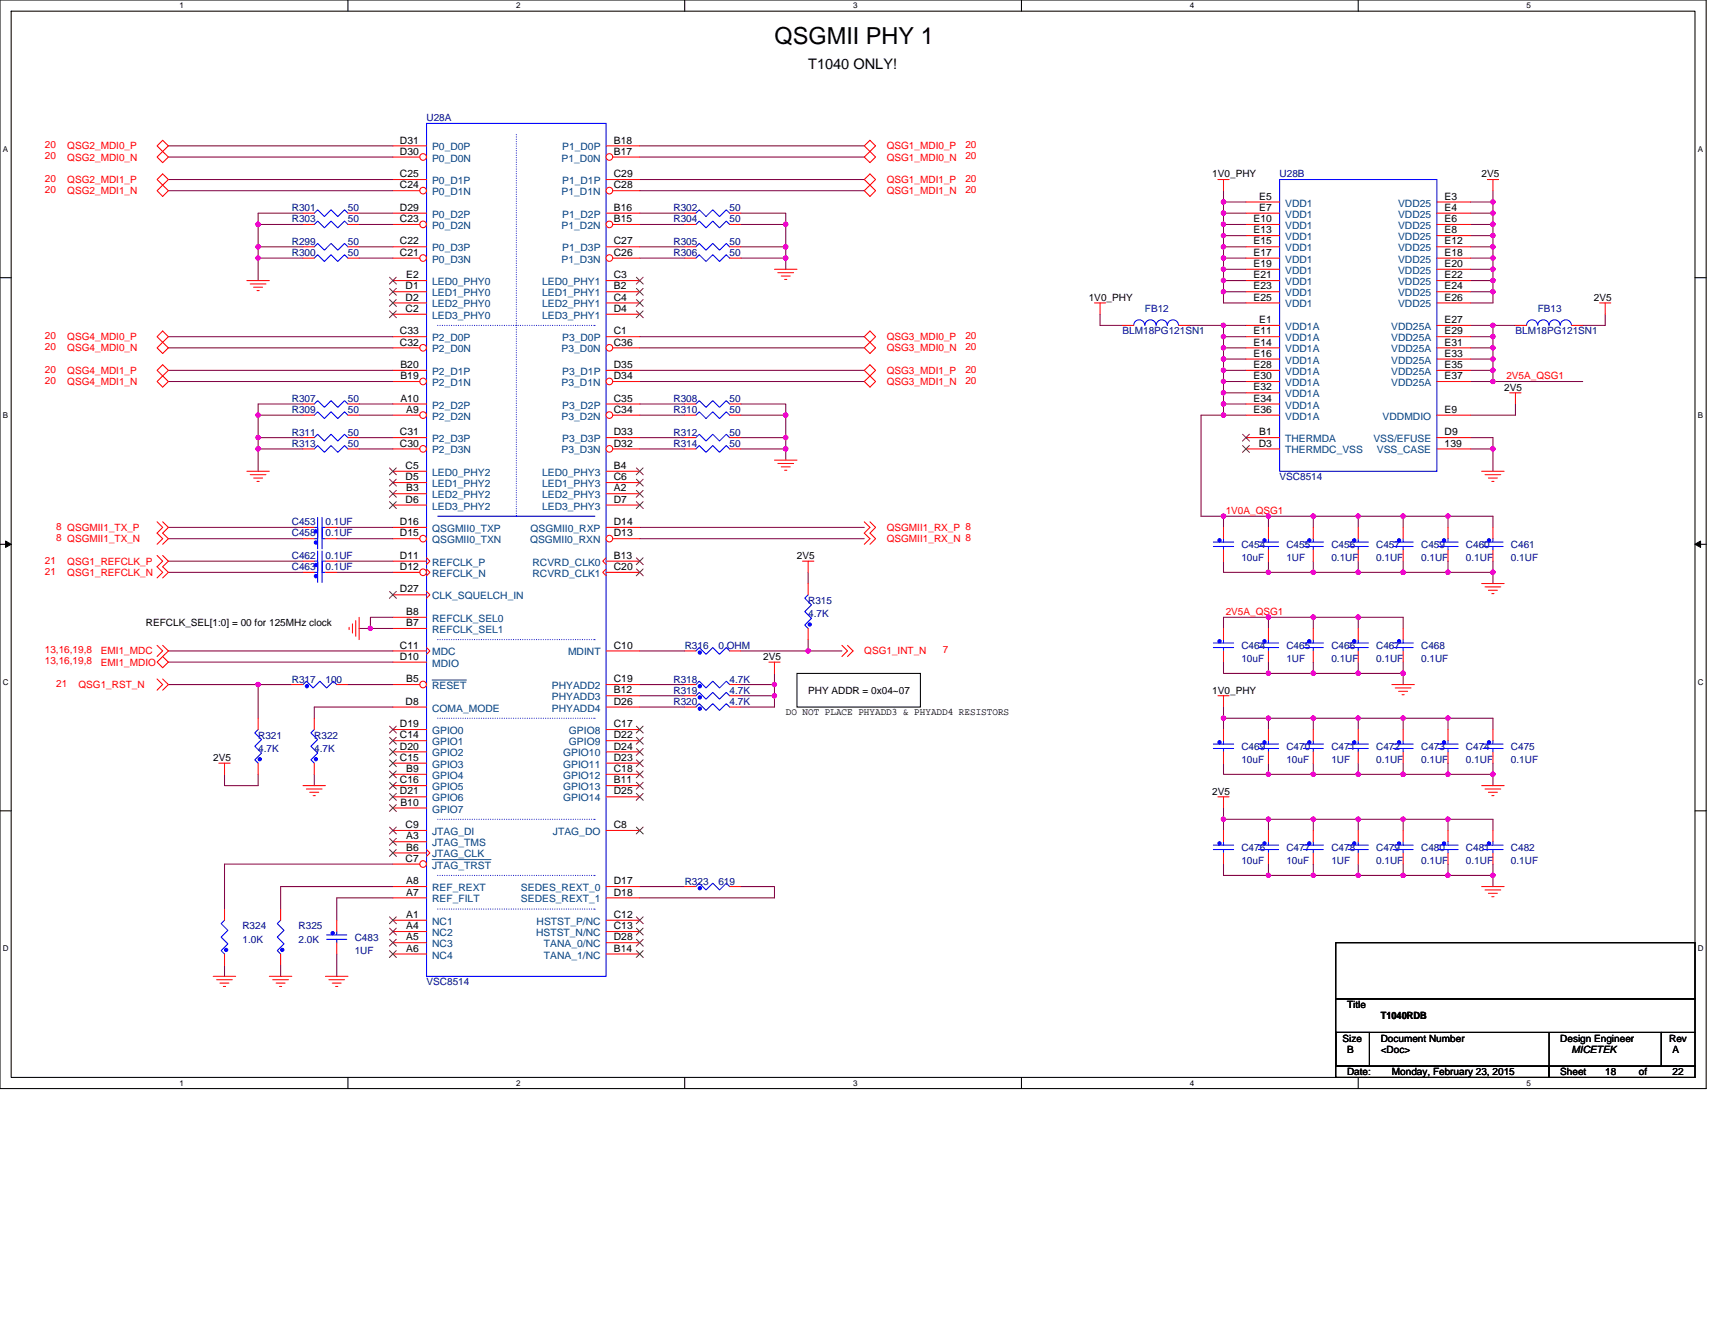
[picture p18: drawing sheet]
<svg xmlns="http://www.w3.org/2000/svg" width="279mm" height="216mm" viewBox="0 0 279 216" stroke-linecap="round" stroke-linejoin="round" font-family="sans-serif">
<defs><g id="words">
<text font-size="3.8" x="126.2" y="7.1">QSGMII PHY 1</text>
<text font-size="2.4" x="131.7" y="11.3">T1040 ONLY!</text>
<g font-size="1.7">
<text x="65.2" y="23.4">D31</text>
<text x="100" y="23.4">B18</text>
<text x="65.2" y="25.2">D30</text>
<text x="65.2" y="28.9">C25</text>
<text x="100" y="28.9">C29</text>
<text x="100" y="25.2">B17</text>
<text x="65.2" y="30.7">C24</text>
<text x="65.2" y="34.4">D29</text>
<text x="100" y="34.4">B16</text>
<text x="100" y="30.7">C28</text>
<text x="205.1" y="32.5">E5</text>
<text x="205.1" y="34.4">E7</text>
<text x="235.4" y="32.5">E3</text>
<text x="235.4" y="34.4">E4</text>
<text x="65.2" y="36.2">C23</text>
<text x="65.2" y="39.8">C22</text>
<text x="65.2" y="41.7">C21</text>
<text x="100" y="39.8">C27</text>
<text x="100" y="36.2">B15</text>
<text x="100" y="41.7">C26</text>
<text x="204.2" y="41.7">E17</text>
<text x="204.2" y="39.8">E15</text>
<text x="204.2" y="38">E13</text>
<text x="204.2" y="36.2">E10</text>
<text x="235.4" y="36.2">E6</text>
<text x="235.4" y="38">E8</text>
<text x="235.4" y="39.8">E12</text>
<text x="235.4" y="41.7">E18</text>
<text x="66.1" y="47.2">D1</text>
<text x="66.2" y="45.3">E2</text>
<text x="100" y="45.3">C3</text>
<text x="100" y="47.2">B2</text>
<text x="204.2" y="47.2">E23</text>
<text x="204.2" y="45.3">E21</text>
<text x="204.2" y="43.5">E19</text>
<text x="235.4" y="43.5">E20</text>
<text x="235.4" y="45.3">E22</text>
<text x="235.4" y="47.2">E24</text>
<text x="66.1" y="50.8">C2</text>
<text x="66.1" y="49">D2</text>
<text x="100" y="49">C4</text>
<text x="100" y="50.8">D4</text>
<text x="204.2" y="49">E25</text>
<text x="205.1" y="52.6">E1</text>
<text x="235.4" y="49">E26</text>
<text x="235.4" y="52.6">E27</text>
<text x="65.2" y="54.5">C33</text>
<text x="65.2" y="56.3">C32</text>
<text x="65.2" y="60">B20</text>
<text x="100" y="54.5">C1</text>
<text x="100" y="60">D35</text>
<text x="100" y="56.3">C36</text>
<text x="204.2" y="54.5">E11</text>
<text x="204.2" y="56.3">E14</text>
<text x="204.2" y="58.1">E16</text>
<text x="204.2" y="60">E28</text>
<text x="235.4" y="54.5">E29</text>
<text x="235.4" y="56.3">E31</text>
<text x="235.4" y="58.1">E33</text>
<text x="235.4" y="60">E35</text>
<text x="65.2" y="61.8">B19</text>
<text x="65.2" y="65.4">A10</text>
<text x="100" y="65.4">C35</text>
<text x="100" y="61.8">D34</text>
<text x="204.2" y="61.8">E30</text>
<text x="204.2" y="63.6">E32</text>
<text x="204.2" y="65.4">E34</text>
<text x="235.4" y="61.8">E37</text>
<text x="65.2" y="70.9">C31</text>
<text x="66.2" y="67.3">A9</text>
<text x="100" y="70.9">D33</text>
<text x="100" y="67.3">C34</text>
<text x="204.2" y="67.3">E36</text>
<text x="205.1" y="70.9">B1</text>
<text x="235.4" y="70.9">D9</text>
<text x="235.4" y="67.3">E9</text>
<text x="65.2" y="72.8">C30</text>
<text x="66.1" y="76.4">C5</text>
<text x="100" y="76.4">B4</text>
<text x="100" y="72.8">D32</text>
<text x="205.1" y="72.8">D3</text>
<text x="235.4" y="72.8">139</text>
<text x="66.1" y="78.3">D5</text>
<text x="66.1" y="81.9">D6</text>
<text x="66.2" y="80.1">B3</text>
<text x="100" y="78.3">C6</text>
<text x="100" y="80.1">A2</text>
<text x="100" y="81.9">D7</text>
<text x="65.2" y="85.6">D16</text>
<text x="65.2" y="87.4">D15</text>
<text x="100" y="85.6">D14</text>
<text x="100" y="87.4">D13</text>
<text x="65.2" y="91.1">D11</text>
<text x="65.2" y="92.9">D12</text>
<text x="100" y="91.1">B13</text>
<text x="100" y="92.9">C20</text>
<text x="65.2" y="96.5">D27</text>
<text x="66.2" y="100.2">B8</text>
<text x="65.2" y="105.7">C11</text>
<text x="65.2" y="107.5">D10</text>
<text x="66.2" y="102">B7</text>
<text x="100" y="105.7">C10</text>
<text x="66.2" y="111.2">B5</text>
<text x="100" y="111.2">C19</text>
<text x="100" y="113">B12</text>
<text x="65.2" y="118.5">D19</text>
<text x="66.1" y="114.8">D8</text>
<text x="100" y="118.5">C17</text>
<text x="100" y="114.8">D26</text>
<text x="65.2" y="120.3">C14</text>
<text x="65.2" y="122.1">D20</text>
<text x="65.2" y="124">C15</text>
<text x="66.2" y="125.8">B9</text>
<text x="100" y="122.1">D24</text>
<text x="100" y="124">D23</text>
<text x="100" y="125.8">C18</text>
<text x="100" y="120.3">D22</text>
<text x="65.2" y="127.6">C16</text>
<text x="65.2" y="129.5">D21</text>
<text x="65.2" y="131.3">B10</text>
<text x="100" y="127.6">B11</text>
<text x="100" y="129.5">D25</text>
<text x="66.1" y="134.9">C9</text>
<text x="66.2" y="136.8">A3</text>
<text x="100" y="134.9">C8</text>
<text x="66.1" y="140.4">C7</text>
<text x="66.2" y="138.6">B6</text>
<text x="66.2" y="145.9">A7</text>
<text x="66.2" y="144.1">A8</text>
<text x="66.2" y="149.6">A1</text>
<text x="100" y="144.1">D17</text>
<text x="100" y="145.9">D18</text>
<text x="100" y="149.6">C12</text>
<text x="66.2" y="151.4">A4</text>
<text x="66.2" y="153.2">A5</text>
<text x="66.2" y="155.1">A6</text>
<text x="100" y="151.4">C13</text>
<text x="100" y="153.2">D28</text>
<text x="100" y="155.1">B14</text>
</g>
<g font-size="1.7" fill="#004080">
<text x="70.4" y="24.5">P0_D0P</text>
<text x="70.4" y="26.3">P0_D0N</text>
<text x="70.4" y="30">P0_D1P</text>
<text x="91.5" y="26.3">P1_D0N</text>
<text x="91.6" y="24.5">P1_D0P</text>
<text x="91.6" y="30">P1_D1P</text>
<text x="70.4" y="31.8">P0_D1N</text>
<text x="70.4" y="35.5">P0_D2P</text>
<text x="91.5" y="31.8">P1_D1N</text>
<text x="91.6" y="35.5">P1_D2P</text>
<text x="209.4" y="33.7">VDD1</text>
<text x="209.4" y="35.5">VDD1</text>
<text x="227.8" y="33.7">VDD25</text>
<text x="227.8" y="35.5">VDD25</text>
<text x="70.4" y="37.3">P0_D2N</text>
<text x="70.4" y="41">P0_D3P</text>
<text x="91.5" y="37.3">P1_D2N</text>
<text x="91.6" y="41">P1_D3P</text>
<text x="209.4" y="41">VDD1</text>
<text x="209.4" y="39.1">VDD1</text>
<text x="209.4" y="37.3">VDD1</text>
<text x="227.8" y="37.3">VDD25</text>
<text x="227.8" y="39.1">VDD25</text>
<text x="227.8" y="41">VDD25</text>
<text x="70.4" y="46.5">LED0_PHY0</text>
<text x="70.4" y="42.8">P0_D3N</text>
<text x="88.3" y="46.5">LED0_PHY1</text>
<text x="91.5" y="42.8">P1_D3N</text>
<text x="209.4" y="46.5">VDD1</text>
<text x="209.4" y="44.6">VDD1</text>
<text x="209.4" y="42.8">VDD1</text>
<text x="227.8" y="42.8">VDD25</text>
<text x="227.8" y="44.6">VDD25</text>
<text x="227.8" y="46.5">VDD25</text>
<text x="70.4" y="51.9">LED3_PHY0</text>
<text x="70.4" y="50.1">LED2_PHY0</text>
<text x="70.4" y="48.3">LED1_PHY0</text>
<text x="88.3" y="48.3">LED1_PHY1</text>
<text x="88.3" y="50.1">LED2_PHY1</text>
<text x="88.3" y="51.9">LED3_PHY1</text>
<text x="209.4" y="50.1">VDD1</text>
<text x="209.4" y="48.3">VDD1</text>
<text x="209.4" y="53.8">VDD1A</text>
<text x="226.7" y="53.8">VDD25A</text>
<text x="227.8" y="48.3">VDD25</text>
<text x="227.8" y="50.1">VDD25</text>
<text x="70.4" y="55.6">P2_D0P</text>
<text x="70.4" y="57.4">P2_D0N</text>
<text x="91.5" y="57.4">P3_D0N</text>
<text x="91.6" y="55.6">P3_D0P</text>
<text x="209.4" y="55.6">VDD1A</text>
<text x="209.4" y="57.4">VDD1A</text>
<text x="209.4" y="59.2">VDD1A</text>
<text x="226.7" y="55.6">VDD25A</text>
<text x="226.7" y="57.4">VDD25A</text>
<text x="226.7" y="59.2">VDD25A</text>
<text x="70.4" y="61.1">P2_D1P</text>
<text x="70.4" y="62.9">P2_D1N</text>
<text x="91.5" y="62.9">P3_D1N</text>
<text x="91.6" y="61.1">P3_D1P</text>
<text x="209.4" y="61.1">VDD1A</text>
<text x="209.4" y="62.9">VDD1A</text>
<text x="209.4" y="64.7">VDD1A</text>
<text x="226.7" y="61.1">VDD25A</text>
<text x="226.7" y="62.9">VDD25A</text>
<text x="70.4" y="66.6">P2_D2P</text>
<text x="70.4" y="68.4">P2_D2N</text>
<text x="91.5" y="68.4">P3_D2N</text>
<text x="91.6" y="66.6">P3_D2P</text>
<text x="209.4" y="66.6">VDD1A</text>
<text x="209.4" y="68.4">VDD1A</text>
<text x="225.3" y="68.4">VDDMDIO</text>
<text x="70.4" y="77.5">LED0_PHY2</text>
<text x="70.4" y="72.1">P2_D3P</text>
<text x="70.4" y="73.9">P2_D3N</text>
<text x="88.3" y="77.5">LED0_PHY3</text>
<text x="91.5" y="73.9">P3_D3N</text>
<text x="91.6" y="72.1">P3_D3P</text>
<text x="209.4" y="72.1">THERMDA</text>
<text x="209.4" y="73.9">THERMDC_VSS</text>
<text x="223.8" y="72.1">VSS/EFUSE</text>
<text x="224.3" y="73.9">VSS_CASE</text>
<text x="70.4" y="79.4">LED1_PHY2</text>
<text x="70.4" y="81.2">LED2_PHY2</text>
<text x="70.4" y="83">LED3_PHY2</text>
<text x="88.3" y="79.4">LED1_PHY3</text>
<text x="88.3" y="81.2">LED2_PHY3</text>
<text x="88.3" y="83">LED3_PHY3</text>
<text x="70.4" y="86.7">QSGMII0_TXP</text>
<text x="70.4" y="88.5">QSGMII0_TXN</text>
<text x="86.4" y="88.5">QSGMII0_RXN</text>
<text x="86.4" y="86.7">QSGMII0_RXP</text>
<text x="70.4" y="92.2">REFCLK_P</text>
<text x="70.4" y="94">REFCLK_N</text>
<text x="86.8" y="92.2">RCVRD_CLK0</text>
<text x="86.8" y="94">RCVRD_CLK1</text>
<text x="70.4" y="101.3">REFCLK_SEL0</text>
<text x="70.4" y="97.7">CLK_SQUELCH_IN</text>
<text x="70.4" y="103.1">REFCLK_SEL1</text>
<text x="70.4" y="106.8">MDC</text>
<text x="92.5" y="106.8">MDINT</text>
<text x="70.4" y="112.3">RESET</text>
<text x="70.4" y="108.6">MDIO</text>
<text x="89.9" y="112.3">PHYADD2</text>
<text x="70.4" y="116">COMA_MODE</text>
<text x="70.4" y="119.6">GPIO0</text>
<text x="89.9" y="114.1">PHYADD3</text>
<text x="89.9" y="116">PHYADD4</text>
<text x="92.7" y="119.6">GPIO8</text>
<text x="70.4" y="121.4">GPIO1</text>
<text x="70.4" y="123.3">GPIO2</text>
<text x="70.4" y="125.1">GPIO3</text>
<text x="91.8" y="123.3">GPIO10</text>
<text x="91.8" y="125.1">GPIO11</text>
<text x="92.7" y="121.4">GPIO9</text>
<text x="70.4" y="126.9">GPIO4</text>
<text x="70.4" y="128.8">GPIO5</text>
<text x="70.4" y="130.6">GPIO6</text>
<text x="91.8" y="126.9">GPIO12</text>
<text x="91.8" y="128.8">GPIO13</text>
<text x="91.8" y="130.6">GPIO14</text>
<text x="70.4" y="136.1">JTAG_DI</text>
<text x="70.4" y="137.9">JTAG_TMS</text>
<text x="70.4" y="132.4">GPIO7</text>
<text x="90.1" y="136.1">JTAG_DO</text>
<text x="70.4" y="139.7">JTAG_CLK</text>
<text x="70.4" y="141.5">JTAG_TRST</text>
<text x="70.4" y="147">REF_FILT</text>
<text x="70.4" y="145.2">REF_REXT</text>
<text x="84.9" y="145.2">SEDES_REXT_0</text>
<text x="84.9" y="147">SEDES_REXT_1</text>
<text x="70.4" y="150.7">NC1</text>
<text x="70.4" y="152.5">NC2</text>
<text x="70.4" y="154.3">NC3</text>
<text x="87.3" y="152.5">HSTST_N/NC</text>
<text x="87.4" y="150.7">HSTST_P/NC</text>
<text x="88.6" y="154.3">TANA_0/NC</text>
<text x="70.4" y="156.2">NC4</text>
<text x="88.6" y="156.2">TANA_1/NC</text>
</g>
<g font-size="1.6" fill="#000080">
<text x="69.5" y="19.8">U28A</text>
<text x="208.5" y="28.9">U28B</text>
<text x="47.5" y="34.4">R301</text>
<text x="56.7" y="34.4">50</text>
<text x="109.7" y="34.4">R302</text>
<text x="118.9" y="34.4">50</text>
<text x="47.5" y="36.2">R303</text>
<text x="47.5" y="39.9">R299</text>
<text x="47.5" y="41.7">R300</text>
<text x="56.7" y="36.2">50</text>
<text x="56.7" y="39.9">50</text>
<text x="56.7" y="41.7">50</text>
<text x="109.7" y="36.2">R304</text>
<text x="109.7" y="39.9">R305</text>
<text x="109.7" y="41.7">R306</text>
<text x="118.9" y="36.2">50</text>
<text x="118.9" y="39.9">50</text>
<text x="118.9" y="41.7">50</text>
<text x="186.5" y="50.8">FB12</text>
<text x="250.5" y="50.8">FB13</text>
<text x="182.9" y="54.5">BLM18PG121SN1</text>
<text x="246.9" y="54.5">BLM18PG121SN1</text>
<text x="47.5" y="65.5">R307</text>
<text x="56.7" y="65.5">50</text>
<text x="109.7" y="65.5">R308</text>
<text x="118.9" y="65.5">50</text>
<text x="47.5" y="71">R311</text>
<text x="47.5" y="67.3">R309</text>
<text x="56.7" y="71">50</text>
<text x="56.7" y="67.3">50</text>
<text x="109.7" y="67.3">R310</text>
<text x="109.7" y="71">R312</text>
<text x="118.9" y="67.3">50</text>
<text x="118.9" y="71">50</text>
<text x="47.5" y="72.8">R313</text>
<text x="56.7" y="72.8">50</text>
<text x="109.7" y="72.8">R314</text>
<text x="118.9" y="72.8">50</text>
<text x="208.5" y="78.3">VSC8514</text>
<text x="47.5" y="87.4">C458</text>
<text x="47.5" y="85.6">C453</text>
<text x="53" y="87.4">0.1UF</text>
<text x="53" y="85.6">0.1UF</text>
<text x="202.2" y="89.3">C454</text>
<text x="209.6" y="89.3">C455</text>
<text x="216.9" y="89.3">C456</text>
<text x="224.2" y="89.3">C457</text>
<text x="231.5" y="89.3">C459</text>
<text x="238.8" y="89.3">C460</text>
<text x="246.1" y="89.3">C461</text>
<text x="47.5" y="92.9">C463</text>
<text x="47.5" y="91.1">C462</text>
<text x="53" y="92.9">0.1UF</text>
<text x="53" y="91.1">0.1UF</text>
<text x="202.2" y="91.4">10uF</text>
<text x="209.6" y="91.4">1UF</text>
<text x="216.9" y="91.4">0.1UF</text>
<text x="224.2" y="91.4">0.1UF</text>
<text x="231.5" y="91.4">0.1UF</text>
<text x="238.8" y="91.4">0.1UF</text>
<text x="246.1" y="91.4">0.1UF</text>
<text x="131.7" y="98.4">R315</text>
<text x="131.7" y="100.6">4.7K</text>
<text x="111.5" y="105.7">R316</text>
<text x="117" y="105.7">0 OHM</text>
<text x="202.2" y="105.7">C464</text>
<text x="202.2" y="107.9">10uF</text>
<text x="209.6" y="105.7">C465</text>
<text x="209.6" y="107.9">1UF</text>
<text x="216.9" y="105.7">C466</text>
<text x="216.9" y="107.9">0.1UF</text>
<text x="224.2" y="105.7">C467</text>
<text x="224.2" y="107.9">0.1UF</text>
<text x="231.5" y="105.7">C468</text>
<text x="231.5" y="107.9">0.1UF</text>
<text x="47.5" y="111.2">R317</text>
<text x="53" y="111.2">100</text>
<text x="109.7" y="111.2">R318</text>
<text x="109.7" y="113">R319</text>
<text x="118.9" y="111.2">4.7K</text>
<text x="118.9" y="113">4.7K</text>
<text x="109.7" y="114.9">R320</text>
<text x="118.9" y="114.9">4.7K</text>
<text x="42.1" y="120.4">R321</text>
<text x="42.1" y="122.5">4.7K</text>
<text x="51.2" y="120.4">R322</text>
<text x="51.2" y="122.5">4.7K</text>
<text x="202.2" y="122.2">C469</text>
<text x="202.2" y="124.4">10uF</text>
<text x="209.6" y="122.2">C470</text>
<text x="209.6" y="124.4">10uF</text>
<text x="216.9" y="122.2">C471</text>
<text x="216.9" y="124.4">1UF</text>
<text x="224.2" y="122.2">C472</text>
<text x="224.2" y="124.4">0.1UF</text>
<text x="231.5" y="122.2">C473</text>
<text x="231.5" y="124.4">0.1UF</text>
<text x="238.8" y="122.2">C474</text>
<text x="238.8" y="124.4">0.1UF</text>
<text x="246.1" y="122.2">C475</text>
<text x="246.1" y="124.4">0.1UF</text>
<text x="202.2" y="138.6">C476</text>
<text x="202.2" y="140.8">10uF</text>
<text x="209.6" y="138.6">C477</text>
<text x="209.6" y="140.8">10uF</text>
<text x="216.9" y="138.6">C478</text>
<text x="216.9" y="140.8">1UF</text>
<text x="224.2" y="138.6">C479</text>
<text x="224.2" y="140.8">0.1UF</text>
<text x="231.5" y="138.6">C480</text>
<text x="231.5" y="140.8">0.1UF</text>
<text x="238.8" y="138.6">C481</text>
<text x="238.8" y="140.8">0.1UF</text>
<text x="246.1" y="138.6">C482</text>
<text x="246.1" y="140.8">0.1UF</text>
<text x="111.5" y="144.1">R323</text>
<text x="117" y="144.1">619</text>
<text x="39.5" y="151.4">R324</text>
<text x="39.5" y="153.6">1.0K</text>
<text x="48.6" y="151.4">R325</text>
<text x="48.6" y="153.6">2.0K</text>
<text x="57.8" y="153.3">C483</text>
<text x="57.8" y="155.4">1UF</text>
<text x="69.5" y="160.6">VSC8514</text>
</g>
<g font-size="1.6" fill="#f00">
<text x="7.3" y="29.6">20</text>
<text x="7.3" y="26">20</text>
<text x="7.3" y="24.2">20</text>
<text x="11" y="29.8">QSG2_MDI1_P</text>
<text x="11" y="26.2">QSG2_MDI0_N</text>
<text x="11" y="24.3">QSG2_MDI0_P</text>
<text x="144.5" y="24.3">QSG1_MDI0_P</text>
<text x="144.5" y="29.8">QSG1_MDI1_P</text>
<text x="144.5" y="26.2">QSG1_MDI0_N</text>
<text x="157.3" y="24.2">20</text>
<text x="157.3" y="29.6">20</text>
<text x="157.3" y="26">20</text>
<text x="7.3" y="31.5">20</text>
<text x="11" y="31.6">QSG2_MDI1_N</text>
<text x="144.5" y="31.6">QSG1_MDI1_N</text>
<text x="157.3" y="31.5">20</text>
<text x="7.3" y="55.2">20</text>
<text x="7.3" y="57.1">20</text>
<text x="11" y="55.4">QSG4_MDI0_P</text>
<text x="11" y="57.3">QSG4_MDI0_N</text>
<text x="144.5" y="55.4">QSG3_MDI0_P</text>
<text x="144.5" y="57.3">QSG3_MDI0_N</text>
<text x="157.3" y="55.2">20</text>
<text x="157.3" y="57.1">20</text>
<text x="7.3" y="60.7">20</text>
<text x="7.3" y="62.5">20</text>
<text x="11" y="60.9">QSG4_MDI1_P</text>
<text x="11" y="62.7">QSG4_MDI1_N</text>
<text x="144.5" y="60.9">QSG3_MDI1_P</text>
<text x="144.5" y="62.7">QSG3_MDI1_N</text>
<text x="157.3" y="60.7">20</text>
<text x="157.3" y="62.5">20</text>
<text x="245.4" y="61.8">2V5A_QSG1</text>
<text x="199.7" y="83.8">1V0A_QSG1</text>
<text x="9.1" y="86.3">8 QSGMII1_TX_P</text>
<text x="9.1" y="88.2">8 QSGMII1_TX_N</text>
<text x="144.5" y="88.3">QSGMII1_RX_N 8</text>
<text x="144.5" y="86.5">QSGMII1_RX_P 8</text>
<text x="7.3" y="91.8">21</text>
<text x="7.3" y="93.6">21</text>
<text x="11" y="92">QSG1_REFCLK_P</text>
<text x="11" y="93.8">QSG1_REFCLK_N</text>
<text x="199.7" y="100.2">2V5A_QSG1</text>
<text x="7.3" y="106.4">13,16,19,8</text>
<text x="16.4" y="106.6">EMI1_MDC</text>
<text x="140.8" y="106.6">QSG1_INT_N</text>
<text x="153.6" y="106.4">7</text>
<text x="7.3" y="108.3">13,16,19,8</text>
<text x="9.1" y="111.9">21</text>
<text x="12.8" y="112.1">QSG1_RST_N</text>
<text x="16.4" y="108.5">EMI1_MDIO</text>
</g>
<g font-size="1.6">
<text x="197.5" y="28.9">1V0_PHY</text>
<text x="241.4" y="28.9">2V5</text>
<text x="177.4" y="49">1V0_PHY</text>
<text x="259.7" y="49">2V5</text>
<text x="245" y="63.6">2V5</text>
<text x="129.8" y="91.1">2V5</text>
<text x="23.8" y="102.1">REFCLK_SEL[1:0] = 00 for 125MHz clock</text>
<text x="124.4" y="107.5">2V5</text>
<text x="131.7" y="113">PHY ADDR = 0x04~07</text>
<text x="197.5" y="113">1V0_PHY</text>
<text x="128" y="116.5">DO NOT PLACE PHYADD3 &amp; PHYADD4 RESISTORS</text>
<text x="34.7" y="124">2V5</text>
<text x="197.5" y="129.5">2V5</text>
<text x="219.5" y="164.2">Title</text>
<text x="224.9" y="166.1">T1040RDB</text>
<text x="218.7" y="169.7">Size</text>
<text x="219.5" y="171.6">B</text>
<text x="224.9" y="169.7">Document Number</text>
<text x="224.9" y="171.6">&lt;Doc&gt;</text>
<text x="254.2" y="169.7">Design Engineer</text>
<text x="256" y="171.6">MICETEK</text>
<text x="271.9" y="169.7">Rev</text>
<text x="272.5" y="171.6">A</text>
<text x="219.5" y="175.2">Date:</text>
<text x="226.8" y="175.2">Monday, February 23, 2015</text>
<text x="254.2" y="175.2">Sheet</text>
<text x="261.5" y="175.2">18</text>
<text x="267" y="175.2">of</text>
<text x="272.5" y="175.2">22</text>
</g>
<g font-size="1.3">
<text x="29.3" y="1.4">1</text>
<text x="84.1" y="1.4">2</text>
<text x="139" y="1.4">3</text>
<text x="193.8" y="1.4">4</text>
<text x="248.7" y="1.4">5</text>
<text x=".5" y="24.7">A</text>
<text x="276.6" y="24.7">A</text>
<text x=".5" y="68.2">B</text>
<text x="276.6" y="68.2">B</text>
<text x=".5" y="111.6">C</text>
<text x="276.6" y="111.6">C</text>
<text x=".5" y="155">D</text>
<text x="276.6" y="155">D</text>
<text x="29.3" y="176.9">1</text>
<text x="84.1" y="176.9">2</text>
<text x="139" y="176.9">3</text>
<text x="193.8" y="176.9">4</text>
<text x="248.7" y="176.9">5</text>
</g>
</g></defs>
<path d="M0 0h278v177.4h-278zM1.8 1.8h274.3v173.8h-274.3z" fill="none" stroke="#000" stroke-width=".17"/>
<g fill="#fff">
<path d="M29.3 .2h.7v1.5h-.7z"/>
<path d="M29.3 175.7h.7v1.5h-.7z"/>
</g>
<path d="M56.7 0v1.8M56.7 175.6v1.8" fill="none" stroke="#000" stroke-width=".17"/>
<g fill="#fff">
<path d="M84.1 .2h.7v1.5h-.7z"/>
<path d="M84.1 175.7h.7v1.5h-.7z"/>
</g>
<path d="M111.5 0v1.8M111.5 175.6v1.8" fill="none" stroke="#000" stroke-width=".17"/>
<g fill="#fff">
<path d="M139 .2h.7v1.5h-.7z"/>
<path d="M139 175.7h.7v1.5h-.7z"/>
</g>
<path d="M166.4 0v1.8M166.4 175.6v1.8" fill="none" stroke="#000" stroke-width=".17"/>
<g fill="#fff">
<path d="M193.8 .2h.8v1.5h-.8z"/>
<path d="M193.8 175.7h.8v1.5h-.8z"/>
</g>
<path d="M221.3 0v1.8M221.3 175.6v1.8" fill="none" stroke="#000" stroke-width=".17"/>
<g fill="#fff">
<path d="M248.7 .2h.7v1.5h-.7z"/>
<path d="M248.7 175.7h.7v1.5h-.7z"/>
<path d="M.5 23.5h.8v1.5h-.8z"/>
<path d="M276.6 23.5h.9v1.5h-.9z"/>
<path d="M.5 67h.8v1.4h-.8z"/>
<path d="M276.6 67h.9v1.4h-.9z"/>
</g>
<path d="M0 45.3h1.8M276.1 45.3h1.9" fill="none" stroke="#000" stroke-width=".17"/>
<g fill="#fff">
<path d="M.5 110.4h.9v1.5h-.9z"/>
<path d="M276.6 110.4h1v1.5h-1z"/>
</g>
<path d="M0 88.7h1.8M276.1 88.7h1.9" fill="none" stroke="#000" stroke-width=".17"/>
<path d="M.9 88.2l.9 .5-.9 .5zM276.1 88.7l1-.5v1z" fill="#000" stroke="#000" stroke-width=".16"/>
<g fill="#fff">
<path d="M.5 153.8h.9v1.5h-.9z"/>
<path d="M276.6 153.8h1v1.5h-1z"/>
</g>
<path d="M129.8 109.7h20.1v5.5h-20.1zM0 132.1h1.8M276.1 132.1h1.9M217.6 153.6h58.5v9.2h-58.5zM217.6 162.8h58.5v5.4h-58.5zM217.6 168.2h53.1v5.5h-53.1zM217.6 173.7h34.8v1.9h-34.8zM217.6 168.2h5.5v5.5h-5.5zM252.4 173.7h23.7v1.9h-23.7zM252.4 168.2v5.5M270.7 168.2h5.4v5.5h-5.4z" fill="none" stroke="#000" stroke-width=".17"/>
<g fill="none" stroke="#800040" stroke-width=".17">
<path d="M27.4 23.8h36.6M27.4 31.1h36.6M27.4 29.3h36.6M27.4 25.6h36.6M42.1 36.6v3.6M49.4 34.7h-7.3v1.9h7.3M58.5 34.7h5.5M58.5 36.6h5.5M104.2 23.8h36.6M104.2 25.6h36.6M104.2 31.1h36.6M104.2 29.3h36.6"/>
<path d="M104.2 34.7h7.3M104.2 36.6h7.3M120.7 36.6h7.3M120.7 34.7h7.3v1.9M128 36.6v3.6M199.3 32.9v1.8M199.3 34.7v1.9M199.3 36.6v1.8M199.3 38.4v1.8M199.3 31.1v1.8M199.3 32.9h3.7M199.3 34.7h3.7"/>
<path d="M199.3 36.6h3.7M199.3 38.4h3.7M239.6 32.9h3.6M239.6 34.7h3.6M239.6 36.6h3.6M239.6 38.4h3.6M243.2 32.9v1.8M243.2 34.7v1.9M243.2 36.6v1.8M243.2 38.4v1.8M243.2 31.1v1.8M27.4 54.9h36.6"/>
<path d="M27.4 56.7h36.6M42.1 40.2h7.3M42.1 42.1v3.6M42.1 42.1h7.3M42.1 40.2v1.9M58.5 40.2h5.5M58.5 42.1h5.5M104.2 54.9h36.6M104.2 56.7h36.6M104.2 40.2h7.3M104.2 42.1h7.3M120.7 40.2h7.3v1.9"/>
<path d="M120.7 42.1h7.3M128 42.1v1.8M179.2 51.2v1.8h3.7M193.8 53h5.5M199.3 40.2v1.9M199.3 42.1v1.8M199.3 43.9v1.8M199.3 45.7v1.8M199.3 47.5v1.9h3.7M199.3 53v1.9M199.3 54.9v1.8M199.3 56.7v1.8"/>
<path d="M199.3 58.5v1.8M199.3 40.2h3.7M199.3 42.1h3.7M199.3 43.9h3.7M199.3 45.7h3.7M199.3 47.5h3.7M199.3 53h3.7M199.3 54.9h3.7M199.3 56.7h3.7M199.3 58.5h3.7M239.6 40.2h3.6M239.6 42.1h3.6"/>
<path d="M239.6 43.9h3.6M239.6 45.7h3.6M239.6 47.5h3.6M239.6 53h3.6M239.6 54.9h3.6M239.6 56.7h3.6M239.6 58.5h3.6M243.2 40.2v1.9M243.2 42.1v1.8M243.2 43.9v1.8M243.2 45.7v1.8M243.2 47.5v1.9h-3.6"/>
<path d="M243.2 53v1.9M243.2 54.9v1.8M243.2 56.7v1.8M243.2 58.5v1.8M243.2 53h3.7M261.5 51.2v1.8h-3.6M27.4 60.3h36.6M27.4 62.2h36.6M42.1 73.2h7.3M42.1 71.3v1.9M42.1 67.6v3.7h7.3M42.1 73.2v3.6"/>
<path d="M49.4 65.8h-7.3v1.8h7.3M58.5 73.2h5.5M58.5 71.3h5.5M58.5 67.6h5.5M58.5 65.8h5.5M104.2 60.3h36.6M104.2 62.2h36.6M104.2 67.6h7.3M104.2 65.8h7.3M104.2 71.3h7.3M104.2 73.2h7.3M120.7 73.2h7.3v1.8"/>
<path d="M120.7 71.3h7.3M120.7 67.6h7.3M120.7 65.8h7.3v1.8M128 71.3v1.9M128 67.6v3.7M199.3 60.3v1.9M199.3 62.2v1.8M199.3 64v1.8M199.3 65.8v1.8M199.3 67.6h-3.6v16.5h3.6M199.3 60.3h3.7M199.3 62.2h3.7"/>
<path d="M199.3 64h3.7M199.3 65.8h3.7M199.3 67.6h3.7M239.6 71.3h3.6v1.9M239.6 73.2h3.6M239.6 60.3h3.6M239.6 62.2h3.6M243.2 73.2v3.6M243.2 60.3v1.9M243.2 62.2h14.7M246.9 65.8v1.8h-7.3M27.4 85.9h22"/>
<path d="M27.4 87.8h22M27.4 91.4h22M27.4 93.3h22M54.9 93.3h9.1M54.9 91.4h9.1M54.9 87.8h9.1M54.9 85.9h9.1M104.2 85.9h36.6M104.2 87.8h36.6M131.7 93.3v1.8M199.3 91.4v1.9h7.4M199.3 84.1v1.8"/>
<path d="M199.3 84.1h7.4M206.7 84.1v1.8M206.7 93.3h7.3M206.7 84.1h7.3M206.7 91.4v1.9M214 91.4v1.9M214 84.1v1.8M214 84.1h7.3M214 93.3h7.3M221.3 91.4v1.9M221.3 84.1v1.8M221.3 93.3h7.3"/>
<path d="M221.3 84.1h7.3M228.6 84.1v1.8M228.6 84.1h7.3M228.6 91.4v1.9h7.3M235.9 84.1v1.8M235.9 91.4v1.9M235.9 84.1h7.3v1.8M235.9 93.3h7.3M243.2 93.3v1.8M243.2 91.4v1.9M27.4 111.5h14.7M27.4 107.9h36.6"/>
<path d="M27.4 106.1h36.6M42.1 111.5h5.4M42.1 111.5v5.5M56.7 111.5h7.3M58.5 102.4h1.8M60.3 102.4h3.7M64 115.2h-12.8v1.8M64 100.6h-3.7v1.8M104.2 106.1h7.3M104.2 113.4h7.3M104.2 115.2h7.3M104.2 111.5h7.3"/>
<path d="M120.7 111.5h5.5M120.7 113.4h5.5M120.7 106.1h11M126.2 109.7v1.8M126.2 113.4v1.8h-5.5M126.2 111.5v1.9M131.7 104.2v1.9M131.7 106.1h5.5M199.3 117h7.4M199.3 115.2v1.8M199.3 117v1.9M199.3 107.9v1.8h7.4"/>
<path d="M206.7 117v1.9M206.7 100.6v1.8M206.7 107.9v1.8M206.7 100.6h-7.4v1.8M206.7 109.7h7.3M206.7 100.6h7.3M206.7 117h7.3M214 117v1.9M214 100.6v1.8M214 107.9v1.8M214 117h7.3M214 100.6h7.3"/>
<path d="M214 109.7h7.3M221.3 117v1.9M221.3 100.6v1.8M221.3 107.9v1.8M221.3 117h7.3M221.3 109.7h7.3M221.3 100.6h7.3v1.8M228.6 117v1.9M228.6 107.9v1.8M228.6 109.7v1.8M228.6 117h7.3M235.9 117v1.9"/>
<path d="M235.9 117h7.3v1.9M36.6 126.2v1.8h5.5v-1.8M51.2 126.2v1.8M199.3 133.5v1.8M199.3 131.7v1.8M199.3 124.4v1.8h7.4M199.3 133.5h7.4M206.7 124.4v1.8M206.7 126.2h7.3M206.7 133.5h7.3M206.7 133.5v1.8M214 124.4v1.8"/>
<path d="M214 133.5v1.8M214 126.2h7.3M214 133.5h7.3M221.3 124.4v1.8M221.3 133.5v1.8M221.3 126.2h7.3M221.3 133.5h7.3M228.6 124.4v1.8M228.6 133.5v1.8M228.6 126.2h7.3M228.6 133.5h7.3M235.9 124.4v1.8"/>
<path d="M235.9 133.5v1.8M235.9 126.2h7.3M235.9 133.5h7.3v1.8M243.2 124.4v1.8M243.2 126.2v1.8M36.6 157.3v1.8M45.7 157.3v1.8M54.9 155.4v3.7M64 140.8h-27.4v7.3M64 146.3h-9.1v3.6M64 144.5h-18.3v3.6M104.2 144.5h7.3"/>
<path d="M120.7 144.5h5.5v1.8h-22M199.3 140.8v1.8h7.4M206.7 142.6h7.3M206.7 140.8v1.8M214 140.8v1.8M214 142.6h7.3M221.3 140.8v1.8M221.3 142.6h7.3M228.6 140.8v1.8h7.3M235.9 140.8v1.8M235.9 142.6h7.3M243.2 140.8v1.8"/>
<path d="M243.2 142.6v1.9"/>
</g>
<g fill="#f0f" stroke="#f0f" stroke-width=".17">
<circle cx="243.2" cy="73.1" r=".36"/>
<circle cx="199.3" cy="32.9" r=".35"/>
<circle cx="199.3" cy="36.6" r=".36"/>
<circle cx="199.3" cy="34.7" r=".35"/>
<circle cx="199.3" cy="38.4" r=".35"/>
<circle cx="199.3" cy="43.9" r=".35"/>
<circle cx="199.3" cy="47.5" r=".35"/>
<circle cx="199.3" cy="45.7" r=".36"/>
<circle cx="199.3" cy="40.2" r=".36"/>
<circle cx="199.3" cy="42" r=".35"/>
<circle cx="243.2" cy="34.7" r=".35"/>
<circle cx="243.2" cy="36.6" r=".36"/>
<circle cx="243.2" cy="38.4" r=".35"/>
<circle cx="243.2" cy="47.5" r=".35"/>
<circle cx="243.2" cy="45.7" r=".36"/>
<circle cx="243.2" cy="32.9" r=".35"/>
<circle cx="243.2" cy="40.2" r=".36"/>
<circle cx="243.2" cy="42" r=".35"/>
<circle cx="243.2" cy="43.9" r=".35"/>
<circle cx="199.3" cy="54.8" r=".36"/>
<circle cx="199.3" cy="53" r=".35"/>
<circle cx="199.3" cy="64" r=".36"/>
<circle cx="199.3" cy="65.8" r=".35"/>
<circle cx="199.3" cy="56.7" r=".35"/>
<circle cx="199.3" cy="58.5" r=".36"/>
<circle cx="199.3" cy="60.3" r=".35"/>
<circle cx="199.3" cy="62.2" r=".35"/>
<circle cx="243.2" cy="54.8" r=".36"/>
<circle cx="243.2" cy="58.5" r=".36"/>
<circle cx="243.2" cy="60.3" r=".35"/>
<circle cx="243.2" cy="56.7" r=".35"/>
<circle cx="126.2" cy="111.5" r=".35"/>
<circle cx="126.2" cy="113.4" r=".36"/>
<circle cx="42" cy="111.5" r=".35"/>
<circle cx="214" cy="126.2" r=".36"/>
<circle cx="206.6" cy="126.2" r=".35"/>
<circle cx="199.3" cy="117" r=".35"/>
<circle cx="214" cy="117" r=".36"/>
<circle cx="206.6" cy="117" r=".35"/>
<circle cx="228.6" cy="126.2" r=".36"/>
<circle cx="221.3" cy="126.2" r=".35"/>
<circle cx="235.9" cy="117" r=".35"/>
<circle cx="228.6" cy="117" r=".36"/>
<circle cx="221.3" cy="117" r=".35"/>
<circle cx="214" cy="133.5" r=".36"/>
<circle cx="206.6" cy="133.5" r=".35"/>
<circle cx="221.3" cy="133.5" r=".35"/>
<circle cx="221.3" cy="142.6" r=".35"/>
<circle cx="214" cy="142.6" r=".36"/>
<circle cx="206.6" cy="142.6" r=".35"/>
<circle cx="228.6" cy="133.5" r=".36"/>
<circle cx="228.6" cy="142.6" r=".36"/>
<circle cx="199.3" cy="133.5" r=".35"/>
<circle cx="235.9" cy="133.5" r=".35"/>
<circle cx="243.2" cy="53" r=".35"/>
<circle cx="221.3" cy="84.1" r=".35"/>
<circle cx="221.3" cy="93.2" r=".35"/>
<circle cx="214" cy="93.2" r=".36"/>
<circle cx="206.6" cy="93.2" r=".35"/>
<circle cx="214" cy="84.1" r=".36"/>
<circle cx="206.6" cy="84.1" r=".35"/>
<circle cx="235.9" cy="93.2" r=".35"/>
<circle cx="235.9" cy="84.1" r=".35"/>
<circle cx="228.6" cy="84.1" r=".36"/>
<circle cx="228.6" cy="93.2" r=".36"/>
<circle cx="221.3" cy="100.6" r=".36"/>
<circle cx="214" cy="109.7" r=".36"/>
<circle cx="206.6" cy="109.7" r=".36"/>
<circle cx="221.3" cy="109.7" r=".36"/>
<circle cx="214" cy="100.6" r=".36"/>
<circle cx="206.6" cy="100.6" r=".36"/>
<circle cx="199.3" cy="84.1" r=".35"/>
<circle cx="199.3" cy="67.6" r=".36"/>
<circle cx="243.2" cy="62.2" r=".35"/>
<circle cx="60.3" cy="102.4" r=".35"/>
<circle cx="228.6" cy="109.7" r=".36"/>
<circle cx="131.7" cy="106.1" r=".36"/>
<circle cx="243.2" cy="126.2" r=".35"/>
<circle cx="235.9" cy="126.2" r=".35"/>
<circle cx="243.2" cy="93.2" r=".35"/>
<circle cx="235.9" cy="142.6" r=".35"/>
<circle cx="243.2" cy="142.6" r=".35"/>
<circle cx="128" cy="42" r=".36"/>
<circle cx="128" cy="40.2" r=".36"/>
<circle cx="128" cy="36.6" r=".36"/>
<circle cx="42" cy="42" r=".35"/>
<circle cx="42" cy="40.2" r=".36"/>
<circle cx="42" cy="36.6" r=".36"/>
<circle cx="128" cy="73.1" r=".36"/>
<circle cx="128" cy="71.3" r=".36"/>
<circle cx="128" cy="67.6" r=".36"/>
<circle cx="42" cy="67.6" r=".36"/>
<circle cx="42" cy="73.1" r=".36"/>
<circle cx="42" cy="71.3" r=".35"/>
</g>
<g fill="none" stroke="#f00" stroke-width=".17">
<path d="M25.6 29.3l.9-1 .9 1-.9 .9zM25.6 25.6l.9-.9 .9 .9-.9 .9zM25.6 23.8l.9-.9 .9 .9-.9 .9zM25.6 31.1l.9-.9 .9 .9-.9 .9zM49.4 36.6h1.8M49.4 34.7h1.8M56.7 36.6h1.8M56.7 34.7h1.8M98.7 23.8h5.5M111.5 36.6h1.9M118.9 36.6h1.8M140.8 23.8l.9-.9 .9 .9-.9 .9z"/>
<path d="M140.8 29.3l.9-1 .9 1-.9 .9zM140.8 25.6l.9-.9 .9 .9-.9 .9zM140.8 31.1l.9-.9 .9 .9-.9 .9zM198.4 29.3h1.8M199.3 29.3v1.8M203 38.4h5.5M203 32.9h5.5M203 34.7h5.5M203 36.6h5.5M234.1 32.9h5.5M234.1 34.7h5.5M234.1 36.6h5.5"/>
<path d="M234.1 38.4h5.5M242.3 29.3h1.8M243.2 29.3v1.8M25.6 56.7l.9-.9 .9 .9-.9 .9zM26.5 53.9l.9 1-.9 .9-.9-.9zM40.2 45.7h3.7M40.8 46.3h2.5M41.3 46.8h1.5M41.9 47.3h.3M64 51.2h5.5M64 49.4h5.5M64 47.5h5.5"/>
<path d="M64 45.7h5.5M126.2 43.9h3.6M126.7 44.4h2.6M127.3 45h1.4M127.8 45.5h.4M140.8 56.7l.9-.9 .9 .9-.9 .9zM141.7 53.9l.9 1-.9 .9-.9-.9zM178.3 49.4h1.8M179.2 49.4v1.8M203 49.4h5.5M203 47.5h5.5M203 45.7h5.5"/>
<path d="M203 43.9h5.5M203 42.1h5.5M203 40.2h5.5M203 53h5.5M203 54.9h5.5M203 56.7h5.5M203 58.5h5.5M234.1 40.2h5.5M234.1 42.1h5.5M234.1 43.9h5.5M234.1 45.7h5.5M234.1 47.5h5.5"/>
<path d="M234.1 49.4h5.5M234.1 53h5.5M234.1 54.9h5.5M234.1 56.7h5.5M234.1 58.5h5.5M260.6 49.4h1.8M261.5 49.4v1.8M25.6 60.3l.9-.9 .9 .9-.9 1zM25.6 62.2l.9-.9 .9 .9-.9 .9zM40.2 76.8h3.7M40.8 77.3h2.5M41.3 77.9h1.5"/>
<path d="M41.9 78.4h.3M49.4 71.3h1.8M49.4 73.2h1.8M56.7 71.3h1.8M56.7 73.2h1.8M111.5 67.6h1.9M111.5 65.8h1.9M118.9 67.6h1.8M118.9 65.8h1.8M126.2 75h3.6M126.7 75.5h2.6M127.3 76.1h1.4"/>
<path d="M127.8 76.6h.4M140.8 60.3l.9-.9 .9 .9-.9 1zM140.8 62.2l.9-.9 .9 .9-.9 .9zM203 60.3h5.5M203 62.2h5.5M203 64h5.5M203 65.8h5.5M203 67.6h5.5M203 71.3h5.5M203 73.2h5.5M234.1 67.6h5.5M234.1 60.3h5.5"/>
<path d="M234.1 62.2h5.5M234.1 71.3h5.5M234.1 73.2h5.5M241.4 76.8h3.6M241.9 77.3h2.6M242.5 77.9h1.4M243 78.4h.4M246 64h1.8M246.9 64v1.8M25.6 85l.9 .9-.9 1 .9 .9-.9 .9M25.6 90.5l.9 .9-.9 1 .9 .9-.9 .9M26.5 85l.9 .9-.9 1 .9 .9-.9 .9"/>
<path d="M26.5 90.5l.9 .9-.9 1 .9 .9-.9 .9M49.4 87.8h1.8M49.4 85.9h1.8M53 87.8h1.9M53 85.9h1.9M130.7 91.4h1.9M131.7 91.4v1.9M140.8 85l.9 .9-.9 1 .9 .9-.9 .9M141.7 85l.9 .9-.9 1 .9 .9-.9 .9M206.7 85.9v1.9M206.7 89.6v1.8M214 85.9v1.9"/>
<path d="M214 89.6v1.8M221.3 85.9v1.9M221.3 89.6v1.8M241.4 95.1h3.6M241.9 95.6h2.6M242.5 96.2h1.4M243 96.7h.4M243.2 85.9v1.9M243.2 89.6v1.8M25.6 105.2l.9 .9-.9 .9M25.6 110.6l.9 .9-.9 1M26.5 105.2l.9 .9-.9 .9"/>
<path d="M26.5 110.6l.9 .9-.9 1M26.5 107l.9 .9-.9 .9-.9-.9zM42.1 117v1.9M47.5 111.5h1.9M51.2 117v1.9M54.9 111.5h1.8M56.9 102.2v.4M57.4 101.7v1.4M58 101.1v2.6M58.5 100.6v3.6M111.5 106.1h1.9M118.9 106.1h1.8"/>
<path d="M125.3 107.9h1.8M126.2 107.9v1.8M137.2 105.2l.9 .9-.9 .9M138.1 105.2l.9 .9-.9 .9M198.4 113.4h1.8M199.3 113.4v1.8M199.3 118.9v1.8M199.3 102.4v1.8M199.3 106.1v1.8M206.7 102.4v1.8M206.7 106.1v1.8M226.8 111.5h3.6"/>
<path d="M227.3 112.1h2.6M227.9 112.6h1.4M228.4 113.2h.4M228.6 118.9v1.8M35.6 124.4h1.9M36.6 124.4v1.8M42.1 124.4v1.8M49.4 128h3.6M49.9 128.6h2.6M50.5 129.1h1.4M51 129.6h.4M51.2 124.4v1.8"/>
<path d="M198.4 129.8h1.8M199.3 129.8v1.9M199.3 135.3v1.9M199.3 139v1.8M199.3 122.5v1.9M206.7 135.3v1.9M206.7 139v1.8M228.6 135.3v1.9M228.6 139v1.8M228.6 122.5v1.9M241.4 128h3.6M241.9 128.6h2.6"/>
<path d="M242.5 129.1h1.4M243 129.6h.4M243.2 135.3v1.9M243.2 139v1.8M34.7 159.1h3.7M35.3 159.6h2.5M36.6 155.4v1.9M36.6 148.1v1.8M43.9 159.1h3.6M44.4 159.6h2.6M45.7 155.4v1.9M45.7 148.1v1.8"/>
<path d="M53 159.1h3.7M53.6 159.6h2.5M241.4 144.5h3.6M241.9 145h2.6M242.5 145.6h1.4M243 146.1h.4M35.8 160.2h1.5M36.4 160.7h.3M45 160.2h1.4M45.5 160.7h.4M54.1 160.2h1.5M54.7 160.7h.3"/>
</g>
<g fill="none" stroke="#00f" stroke-width=".17">
<path d="M51.2 36.6l.6-.6 1.1 1.1 1-1.1 1.1 1.1 1.1-1.1 .6 .6M51.2 34.7l.6-.5 1.1 1.1 1-1.1 1.1 1.1 1.1-1.1 .6 .5M69.5 20.1h29.2v139h-29.2zM113.4 36.6l.5-.6 1.1 1.1 1.1-1.1 1.1 1.1 1.1-1.1 .6 .6M208.5 29.3h25.6v47.5h-25.6zM51.2 71.3l.6-.5 1.1 1.1 1-1.1 1.1 1.1 1.1-1.1 .6 .5M51.2 73.2l.6-.6 1.1 1.1 1-1.1 1.1 1.1 1.1-1.1 .6 .6M113.4 67.6l.5-.5 1.1 1.1 1.1-1.1 1.1 1.1 1.1-1.1 .6 .5M113.4 65.8l.5-.5 1.1 1.1 1.1-1.1 1.1 1.1 1.1-1.1 .6 .5M51.2 87.8h.6M51.2 85.9h.6M51.8 86.1v3.3"/>
<path d="M51.8 84.3v3.3M52.5 86.1v3.3M52.5 84.3v3.3M52.5 87.8h.5M52.5 85.9h.5M71.3 84.1h25.6M205 89h3.3M205 88.3h3.3M206.7 89v.6M206.7 87.8v.5M212.3 89h3.3M212.3 88.3h3.3"/>
<path d="M214 89v.6M214 87.8v.5M219.6 89h3.3M219.6 88.3h3.3M221.3 89v.6M221.3 87.8v.5M241.6 89h3.3M241.6 88.3h3.3M243.2 89v.6M243.2 87.8v.5M42.1 118.9l-.6 .5 1.1 1.1-1.1 1.1 1.1 1.1-1.1 1.1 .6 .6M49.4 111.5l.5-.5 1.1 1.1 1.1-1.1 1.1 1.1 1.1-1.1 .6 .5"/>
<path d="M51.2 118.9l-.5 .5 1.1 1.1-1.1 1.1 1.1 1.1-1.1 1.1 .5 .6M113.4 106.1l.5-.6 1.1 1.1 1.1-1.1 1.1 1.1 1.1-1.1 .6 .6M197.7 105.5h3.3M197.7 104.8h3.3M199.3 105.5v.6M199.3 104.2v.6M205 105.5h3.3M205 104.8h3.3M206.7 105.5v.6M206.7 104.2v.6M197.7 138.4h3.3M197.7 137.7h3.3"/>
<path d="M197.7 122h3.3M197.7 121.2h3.3M199.3 138.4v.6M199.3 137.2v.5M199.3 122v.5M199.3 120.7v.5M205 138.4h3.3M205 137.7h3.3M206.7 138.4v.6M206.7 137.2v.5M226.9 138.4h3.3M226.9 137.7h3.3"/>
<path d="M226.9 122h3.3M226.9 121.2h3.3M228.6 138.4v.6M228.6 137.2v.5M228.6 122v.5M228.6 120.7v.5M241.6 138.4h3.3M241.6 137.7h3.3M243.2 138.4v.6M243.2 137.2v.5M36.6 149.9l-.6 .6 1.1 1.1-1.1 1.1 1.1 1.1-1.1 1.1 .6 .5M45.7 149.9l-.5 .6 1.1 1.1-1.1 1.1 1.1 1.1-1.1 1.1 .5 .5"/>
</g>
<g fill="#00f" stroke="#00f" stroke-width=".17">
<circle cx="206" cy="137.4" r=".27"/>
<circle cx="220.6" cy="88" r=".27"/>
<circle cx="51.5" cy="123.7" r=".27"/>
<circle cx="51.5" cy="88.4" r=".27"/>
<circle cx="50" cy="111.8" r=".27"/>
<circle cx="206" cy="104.5" r=".27"/>
<circle cx="198.7" cy="137.4" r=".27"/>
<circle cx="213.3" cy="88" r=".27"/>
<circle cx="198.7" cy="121" r=".27"/>
<circle cx="51.5" cy="86.6" r=".27"/>
<circle cx="242.6" cy="88" r=".27"/>
<circle cx="36.8" cy="154.8" r=".27"/>
<circle cx="198.7" cy="104.5" r=".27"/>
<circle cx="42.3" cy="123.7" r=".27"/>
<circle cx="206" cy="88" r=".27"/>
<circle cx="227.9" cy="137.4" r=".27"/>
<circle cx="227.9" cy="121" r=".27"/>
<circle cx="242.6" cy="137.4" r=".27"/>
<circle cx="114" cy="106.3" r=".27"/>
<circle cx="46" cy="154.8" r=".27"/>
</g>
<path d="M63.5 50.7l1.1 1.1M63.5 48.8l1.1 1.1M63.5 47l1.1 1.1M63.5 45.2l1.1 1.1M64.6 50.7l-1.2 1.1M64.6 48.8l-1.2 1.1M64.6 47l-1.2 1.1M64.6 45.2l-1.2 1.1M202.4 70.8l1.2 1.1M202.4 72.6l1.2 1.1M203.5 70.8l-1.1 1.1M203.5 72.6l-1.1 1.1" fill="none" stroke="#804000" stroke-width=".16"/>
<g fill="none" stroke="#00f" stroke-width=".17" stroke-dasharray="0 .3">
<path d="M84.1 21.9v62.2M71.3 53h25.6M96.9 53h.1M84.1 84.1h.1M71.3 104.2h25.6M71.3 117h25.6M96.9 104.2h.1M96.9 117h.1M71.3 133.5h25.6M96.9 133.5h.1M71.3 148.1h25.6M71.3 142.6h25.6"/>
<path d="M96.9 148.1h.1M96.9 142.6h.1"/>
</g>
<circle cx="99.3" cy="25.6" r=".54" fill="#fff" stroke="#f00" stroke-width=".17"/>
<path d="M98.7 29.3h5.5M99.8 25.6h4.4" fill="none" stroke="#f00" stroke-width=".17"/>
<circle cx="99.3" cy="31.1" r=".54" fill="#fff" stroke="#f00" stroke-width=".17"/>
<path d="M98.7 34.7h5.5M99.8 31.1h4.4" fill="none" stroke="#f00" stroke-width=".17"/>
<circle cx="99.3" cy="36.6" r=".54" fill="#fff" stroke="#f00" stroke-width=".17"/>
<path d="M99.8 36.6h4.4M98.7 40.2h5.5" fill="none" stroke="#f00" stroke-width=".17"/>
<circle cx="99.3" cy="42" r=".54" fill="#fff" stroke="#f00" stroke-width=".17"/>
<path d="M98.7 54.9h5.5M99.8 42.1h4.4M64 76.8h5.5M64 78.6h5.5M64 80.5h5.5M64 82.3h5.5" fill="none" stroke="#f00" stroke-width=".17"/>
<path d="M63.5 76.2l1.1 1.2M63.5 78.1l1.1 1.1M63.5 79.9l1.1 1.1M64.6 76.2l-1.2 1.2M64.6 78.1l-1.2 1.1M64.6 79.9l-1.2 1.1M63.5 81.7l1.1 1.2M64.6 81.7l-1.2 1.2" fill="none" stroke="#804000" stroke-width=".16"/>
<circle cx="99.3" cy="56.7" r=".54" fill="#fff" stroke="#f00" stroke-width=".17"/>
<path d="M99.8 56.7h4.4M98.7 60.3h5.5" fill="none" stroke="#f00" stroke-width=".17"/>
<circle cx="99.3" cy="62.2" r=".54" fill="#fff" stroke="#f00" stroke-width=".17"/>
<path d="M98.7 65.8h5.5M99.8 62.2h4.4" fill="none" stroke="#f00" stroke-width=".17"/>
<circle cx="99.3" cy="67.6" r=".54" fill="#fff" stroke="#f00" stroke-width=".17"/>
<path d="M98.7 71.3h5.5M99.8 67.6h4.4" fill="none" stroke="#f00" stroke-width=".17"/>
<circle cx="99.3" cy="73.1" r=".54" fill="#fff" stroke="#f00" stroke-width=".17"/>
<path d="M64 23.8h5.5M99.8 73.2h4.4" fill="none" stroke="#f00" stroke-width=".17"/>
<circle cx="68.9" cy="25.6" r=".54" fill="#fff" stroke="#f00" stroke-width=".17"/>
<path d="M64 29.3h5.5M64 25.6h4.4" fill="none" stroke="#f00" stroke-width=".17"/>
<circle cx="68.9" cy="31.1" r=".54" fill="#fff" stroke="#f00" stroke-width=".17"/>
<path d="M64 34.7h5.5M64 31.1h4.4" fill="none" stroke="#f00" stroke-width=".17"/>
<circle cx="68.9" cy="36.6" r=".54" fill="#fff" stroke="#f00" stroke-width=".17"/>
<path d="M64 36.6h4.4M64 40.2h5.5" fill="none" stroke="#f00" stroke-width=".17"/>
<circle cx="68.9" cy="42" r=".54" fill="#fff" stroke="#f00" stroke-width=".17"/>
<path d="M64 54.9h5.5M64 42.1h4.4M98.7 45.7h5.5M98.7 47.5h5.5M98.7 49.4h5.5M98.7 51.2h5.5" fill="none" stroke="#f00" stroke-width=".17"/>
<path d="M103.7 45.2l1.1 1.1M103.7 47l1.1 1.1M103.7 48.8l1.1 1.1M103.7 50.7l1.1 1.1M104.8 45.2l-1.1 1.1M104.8 47l-1.1 1.1M104.8 48.8l-1.1 1.1M104.8 50.7l-1.1 1.1" fill="none" stroke="#804000" stroke-width=".16"/>
<circle cx="68.9" cy="56.7" r=".54" fill="#fff" stroke="#f00" stroke-width=".17"/>
<path d="M64 56.7h4.4M64 60.3h5.5" fill="none" stroke="#f00" stroke-width=".17"/>
<circle cx="68.9" cy="62.2" r=".54" fill="#fff" stroke="#f00" stroke-width=".17"/>
<path d="M64 65.8h5.5M64 62.2h4.4" fill="none" stroke="#f00" stroke-width=".17"/>
<circle cx="68.9" cy="67.6" r=".54" fill="#fff" stroke="#f00" stroke-width=".17"/>
<path d="M64 71.3h5.5M64 67.6h4.4" fill="none" stroke="#f00" stroke-width=".17"/>
<circle cx="68.9" cy="73.1" r=".54" fill="#fff" stroke="#f00" stroke-width=".17"/>
<path d="M64 73.2h4.4M98.7 76.8h5.5M98.7 78.6h5.5M64 85.9h5.5M98.7 80.5h5.5M98.7 82.3h5.5" fill="none" stroke="#f00" stroke-width=".17"/>
<path d="M103.7 76.2l1.1 1.2M103.7 78.1l1.1 1.1M103.7 79.9l1.1 1.1M104.8 76.2l-1.1 1.2M104.8 78.1l-1.1 1.1M104.8 79.9l-1.1 1.1M103.7 81.7l1.1 1.2M104.8 81.7l-1.1 1.2" fill="none" stroke="#804000" stroke-width=".16"/>
<circle cx="68.9" cy="87.8" r=".54" fill="#fff" stroke="#f00" stroke-width=".17"/>
<path d="M64 91.4h5.5M64 87.8h4.4M69.5 90.9l.5 .5-.5 .6M69.5 92.7l.5 .6-.5 .5" fill="none" stroke="#f00" stroke-width=".17"/>
<circle cx="68.9" cy="93.2" r=".54" fill="#fff" stroke="#f00" stroke-width=".17"/>
<path d="M64 93.3h4.4M64 100.6h5.5M64 102.4h5.5M64 139h5.5M64 135.3h5.5M64 137.2h5.5M69.5 138.4l.5 .6-.5 .5M98.7 135.3h5.5M64 146.3h5.5M64 144.5h5.5" fill="none" stroke="#f00" stroke-width=".17"/>
<path d="M63.5 138.4l1.1 1.2M63.5 134.8l1.1 1.1M63.5 136.6l1.1 1.1M64.6 138.4l-1.2 1.2M64.6 134.8l-1.2 1.1M64.6 136.6l-1.2 1.1M103.7 134.8l1.1 1.1M104.8 134.8l-1.1 1.1" fill="none" stroke="#804000" stroke-width=".16"/>
<circle cx="68.9" cy="140.8" r=".54" fill="#fff" stroke="#f00" stroke-width=".17"/>
<path d="M98.7 85.9h5.5M64 140.8h4.4" fill="none" stroke="#f00" stroke-width=".17"/>
<path d="M70.4 140.1h9.6" fill="none" stroke="#004080" stroke-width=".16"/>
<circle cx="99.3" cy="87.8" r=".54" fill="#fff" stroke="#f00" stroke-width=".17"/>
<path d="M64 96.9h5.5M69.5 96.4l.5 .5-.5 .6M98.7 90.9l-.5 .5 .5 .6M98.7 91.4h5.5M98.7 92.7l-.5 .6 .5 .5M98.7 93.3h5.5M99.8 87.8h4.4M98.7 144.5h5.5M98.7 146.3h5.5" fill="none" stroke="#f00" stroke-width=".17"/>
<path d="M63.5 96.4l1.1 1.1M64.6 96.4l-1.2 1.1M103.7 90.9l1.1 1.1M103.7 92.7l1.1 1.1M104.8 90.9l-1.1 1.1M104.8 92.7l-1.1 1.1" fill="none" stroke="#804000" stroke-width=".16"/>
<circle cx="68.9" cy="111.5" r=".54" fill="#fff" stroke="#f00" stroke-width=".17"/>
<g fill="none" stroke="#f00" stroke-width=".17">
<path d="M111.5 34.7h1.9M118.9 34.7h1.8M49.4 40.2h1.8M49.4 42.1h1.8M56.7 40.2h1.8M56.7 42.1h1.8M111.5 40.2h1.9M111.5 42.1h1.9M118.9 40.2h1.8M118.9 42.1h1.8M182.9 53h1.8M192 53h1.8"/>
<path d="M246.9 53h1.8M256 53h1.9M49.4 67.6h1.8M49.4 65.8h1.8M56.7 67.6h1.8M56.7 65.8h1.8M111.5 71.3h1.9M111.5 73.2h1.9M118.9 71.3h1.8M118.9 73.2h1.8M49.4 93.3h1.8M49.4 91.4h1.8"/>
<path d="M53 93.3h1.9M53 91.4h1.9M131.7 95.1v1.8M199.3 85.9v1.9M199.3 89.6v1.8M228.6 85.9v1.9M228.6 89.6v1.8M235.9 85.9v1.9M235.9 89.6v1.8M64 115.2h5.5M64 106.1h5.5M64 107.9h5.5"/>
<path d="M64 118.9h5.5M64 111.5h4.4M69.5 105.5l.5 .6-.5 .5M98.7 118.9h5.5M98.7 106.1h5.5M98.7 111.5h5.5M98.7 113.4h5.5M98.7 115.2h5.5M111.5 111.5h1.9M111.5 113.4h1.9M111.5 115.2h1.9M118.9 111.5h1.8"/>
<path d="M118.9 113.4h1.8M118.9 115.2h1.8M131.7 102.4v1.8M206.7 118.9v1.8M214 118.9v1.8M214 102.4v1.8M214 106.1v1.8M221.3 118.9v1.8M221.3 102.4v1.8M221.3 106.1v1.8M228.6 102.4v1.8M228.6 106.1v1.8"/>
<path d="M235.9 118.9v1.8M243.2 118.9v1.8M64 120.7h5.5M64 122.5h5.5M64 124.4h5.5M64 126.2h5.5M64 128h5.5M64 129.8h5.5M64 131.7h5.5M98.7 120.7h5.5M98.7 122.5h5.5M98.7 124.4h5.5"/>
<path d="M98.7 126.2h5.5M98.7 128h5.5M98.7 129.8h5.5M206.7 122.5v1.9M214 122.5v1.9M214 135.3v1.9M214 139v1.8M221.3 135.3v1.9M221.3 139v1.8M221.3 122.5v1.9M235.9 122.5v1.9M235.9 135.3v1.9"/>
<path d="M235.9 139v1.8M243.2 122.5v1.9M54.9 149.9v1.9M54.9 153.6v1.8M64 149.9h5.5M64 151.8h5.5M64 153.6h5.5M64 155.4h5.5M98.7 149.9h5.5M98.7 151.8h5.5M98.7 153.6h5.5M98.7 155.4h5.5"/>
<path d="M111.5 144.5h1.9M118.9 144.5h1.8"/>
</g>
<path d="M70.4 110.8h5.6" fill="none" stroke="#004080" stroke-width=".16"/>
<g fill="none" stroke="#804000" stroke-width=".16">
<path d="M63.5 118.3l1.1 1.1M64.6 118.3l-1.2 1.1M103.7 118.3l1.1 1.1M104.8 118.3l-1.1 1.1M63.5 120.1l1.1 1.2M63.5 122l1.1 1.1M63.5 123.8l1.1 1.1M63.5 125.6l1.1 1.1M63.5 127.5l1.1 1.1M63.5 129.3l1.1 1.1M63.5 131.1l1.1 1.1M64.6 120.1l-1.2 1.2"/>
<path d="M64.6 122l-1.2 1.1M64.6 123.8l-1.2 1.1M64.6 125.6l-1.2 1.1M64.6 127.5l-1.2 1.1M64.6 129.3l-1.2 1.1M64.6 131.1l-1.2 1.1M103.7 120.1l1.1 1.2M103.7 122l1.1 1.1M103.7 123.8l1.1 1.1M103.7 125.6l1.1 1.1M103.7 127.5l1.1 1.1M103.7 129.3l1.1 1.1"/>
<path d="M104.8 120.1l-1.1 1.2M104.8 122l-1.1 1.1M104.8 123.8l-1.1 1.1M104.8 125.6l-1.1 1.1M104.8 127.5l-1.1 1.1M104.8 129.3l-1.1 1.1M63.5 149.4l1.1 1.1M63.5 151.2l1.1 1.2M63.5 153.1l1.1 1.1M63.5 154.9l1.1 1.1M64.6 149.4l-1.2 1.1M64.6 151.2l-1.2 1.2"/>
<path d="M64.6 153.1l-1.2 1.1M64.6 154.9l-1.2 1.1M103.7 149.4l1.1 1.1M103.7 151.2l1.1 1.2M103.7 153.1l1.1 1.1M103.7 154.9l1.1 1.1M104.8 149.4l-1.1 1.1M104.8 151.2l-1.1 1.2M104.8 153.1l-1.1 1.1M104.8 154.9l-1.1 1.1"/>
</g>
<g fill="none" stroke="#00f" stroke-width=".17">
<path d="M113.4 34.7l.5-.5 1.1 1.1 1.1-1.1 1.1 1.1 1.1-1.1 .6 .5M51.2 40.2l.6-.5 1.1 1.1 1-1.1 1.1 1.1 1.1-1.1 .6 .5M51.2 42.1l.6-.6 1.1 1.1 1-1.1 1.1 1.1 1.1-1.1 .6 .6M113.4 40.2l.5-.5 1.1 1.1 1.1-1.1 1.1 1.1 1.1-1.1 .6 .5M113.4 42.1l.5-.6 1.1 1.1 1.1-1.1 1.1 1.1 1.1-1.1 .6 .6M184.7 53a.9 .9 0 0 1 .9-.9 .9 .9 0 0 1 .9 .9M186.5 53a.91 .91 0 0 1 .9-.9 .91 .91 0 0 1 .9 .9M188.4 53a.9 .9 0 0 1 .9-.9 .9 .9 0 0 1 .9 .9 .92 .92 0 0 1 .9-.9 .92 .92 0 0 1 .9 .9M248.7 53a.9 .9 0 0 1 .9-.9 .9 .9 0 0 1 .9 .9 .92 .92 0 0 1 .9-.9 .92 .92 0 0 1 .9 .9 .91 .91 0 0 1 1-.9 .91 .91 0 0 1 .9 .9 .92 .92 0 0 1 .9-.9 .92 .92 0 0 1 .9 .9M51.2 67.6l.6-.5 1.1 1.1 1-1.1 1.1 1.1 1.1-1.1 .6 .5M51.2 65.8l.6-.5 1.1 1.1 1-1.1 1.1 1.1 1.1-1.1 .6 .5M113.4 71.3l.5-.5 1.1 1.1 1.1-1.1 1.1 1.1 1.1-1.1 .6 .5"/>
<path d="M113.4 73.2l.5-.6 1.1 1.1 1.1-1.1 1.1 1.1 1.1-1.1 .6 .6M51.2 93.3h.6M51.2 91.4h.6M51.8 91.6v3.3M51.8 89.8v3.3M52.5 91.6v3.3M52.5 89.8v3.3M52.5 93.3h.5M52.5 91.4h.5M131.7 96.9l-.6 .6 1.1 1.1-1.1 1.1 1.1 1.1-1.1 1.1 .6 .5M197.7 89h3.3M197.7 88.3h3.3"/>
<path d="M199.3 89v.6M199.3 87.8v.5M226.9 89h3.3M226.9 88.3h3.3M228.6 89v.6M228.6 87.8v.5M234.3 89h3.3M234.3 88.3h3.3M235.9 89v.6M235.9 87.8v.5M113.4 111.5l.5-.5 1.1 1.1 1.1-1.1 1.1 1.1 1.1-1.1 .6 .5M113.4 113.4l.5-.6 1.1 1.1 1.1-1.1 1.1 1.1 1.1-1.1 .6 .6"/>
<path d="M113.4 115.2l.5-.5 1.1 1.1 1.1-1.1 1.1 1.1 1.1-1.1 .6 .5M212.3 105.5h3.3M212.3 104.8h3.3M214 105.5v.6M214 104.2v.6M219.6 105.5h3.3M219.6 104.8h3.3M221.3 105.5v.6M221.3 104.2v.6M226.9 105.5h3.3M226.9 104.8h3.3M228.6 105.5v.6"/>
<path d="M228.6 104.2v.6M205 122h3.3M205 121.2h3.3M206.7 122v.5M206.7 120.7v.5M212.3 122h3.3M212.3 121.2h3.3M212.3 138.4h3.3M212.3 137.7h3.3M214 122v.5M214 120.7v.5M214 138.4v.6"/>
<path d="M214 137.2v.5M219.6 138.4h3.3M219.6 137.7h3.3M219.6 122h3.3M219.6 121.2h3.3M221.3 138.4v.6M221.3 137.2v.5M221.3 122v.5M221.3 120.7v.5M234.3 122h3.3M234.3 121.2h3.3M234.3 138.4h3.3"/>
<path d="M234.3 137.7h3.3M235.9 122v.5M235.9 120.7v.5M235.9 138.4v.6M235.9 137.2v.5M241.6 122h3.3M241.6 121.2h3.3M243.2 122v.5M243.2 120.7v.5M53.2 153.1h3.3M53.2 152.3h3.3M54.9 153.1v.5"/>
<path d="M54.9 151.8v.5M113.4 144.5l.5-.6 1.1 1.1 1.1-1.1 1.1 1.1 1.1-1.1 .6 .6"/>
</g>
<g fill="#00f" stroke="#00f" stroke-width=".17">
<circle cx="235.3" cy="121" r=".27"/>
<circle cx="131.9" cy="101.8" r=".27"/>
<circle cx="227.9" cy="104.5" r=".27"/>
<circle cx="198.7" cy="88" r=".27"/>
<circle cx="235.3" cy="137.4" r=".27"/>
<circle cx="114" cy="111.8" r=".27"/>
<circle cx="54.2" cy="152" r=".27"/>
<circle cx="114" cy="144.7" r=".27"/>
<circle cx="114" cy="113.6" r=".27"/>
<circle cx="227.9" cy="88" r=".27"/>
<circle cx="114" cy="115.5" r=".27"/>
<circle cx="220.6" cy="137.4" r=".27"/>
<circle cx="220.6" cy="121" r=".27"/>
<circle cx="51.5" cy="93.9" r=".27"/>
<circle cx="235.3" cy="88" r=".27"/>
<circle cx="213.3" cy="121" r=".27"/>
<circle cx="51.5" cy="92.1" r=".27"/>
<circle cx="220.6" cy="104.5" r=".27"/>
<circle cx="213.3" cy="137.4" r=".27"/>
<circle cx="242.6" cy="121" r=".27"/>
<circle cx="213.3" cy="104.5" r=".27"/>
<circle cx="206" cy="121" r=".27"/>
</g>
<g fill="#f0f" stroke="#f0f" stroke-width=".17">
<circle cx="243.2" cy="73.1" r=".36"/>
<circle cx="199.3" cy="32.9" r=".35"/>
<circle cx="199.3" cy="36.6" r=".36"/>
<circle cx="199.3" cy="34.7" r=".35"/>
<circle cx="199.3" cy="38.4" r=".35"/>
<circle cx="199.3" cy="43.9" r=".35"/>
<circle cx="199.3" cy="47.5" r=".35"/>
<circle cx="199.3" cy="45.7" r=".36"/>
<circle cx="199.3" cy="40.2" r=".36"/>
<circle cx="199.3" cy="42" r=".35"/>
<circle cx="243.2" cy="34.7" r=".35"/>
<circle cx="243.2" cy="36.6" r=".36"/>
<circle cx="243.2" cy="38.4" r=".35"/>
<circle cx="243.2" cy="47.5" r=".35"/>
<circle cx="243.2" cy="45.7" r=".36"/>
<circle cx="243.2" cy="32.9" r=".35"/>
<circle cx="243.2" cy="40.2" r=".36"/>
<circle cx="243.2" cy="42" r=".35"/>
<circle cx="243.2" cy="43.9" r=".35"/>
<circle cx="199.3" cy="54.8" r=".36"/>
<circle cx="199.3" cy="53" r=".35"/>
<circle cx="199.3" cy="64" r=".36"/>
<circle cx="199.3" cy="65.8" r=".35"/>
<circle cx="199.3" cy="56.7" r=".35"/>
<circle cx="199.3" cy="58.5" r=".36"/>
<circle cx="199.3" cy="60.3" r=".35"/>
<circle cx="199.3" cy="62.2" r=".35"/>
<circle cx="243.2" cy="54.8" r=".36"/>
<circle cx="243.2" cy="58.5" r=".36"/>
<circle cx="243.2" cy="60.3" r=".35"/>
<circle cx="243.2" cy="56.7" r=".35"/>
<circle cx="126.2" cy="111.5" r=".35"/>
<circle cx="126.2" cy="113.4" r=".36"/>
<circle cx="42" cy="111.5" r=".35"/>
<circle cx="214" cy="126.2" r=".36"/>
<circle cx="206.6" cy="126.2" r=".35"/>
<circle cx="199.3" cy="117" r=".35"/>
<circle cx="214" cy="117" r=".36"/>
<circle cx="206.6" cy="117" r=".35"/>
<circle cx="228.6" cy="126.2" r=".36"/>
<circle cx="221.3" cy="126.2" r=".35"/>
<circle cx="235.9" cy="117" r=".35"/>
<circle cx="228.6" cy="117" r=".36"/>
<circle cx="221.3" cy="117" r=".35"/>
<circle cx="214" cy="133.5" r=".36"/>
<circle cx="206.6" cy="133.5" r=".35"/>
<circle cx="221.3" cy="133.5" r=".35"/>
<circle cx="221.3" cy="142.6" r=".35"/>
<circle cx="214" cy="142.6" r=".36"/>
<circle cx="206.6" cy="142.6" r=".35"/>
<circle cx="228.6" cy="133.5" r=".36"/>
<circle cx="228.6" cy="142.6" r=".36"/>
<circle cx="199.3" cy="133.5" r=".35"/>
<circle cx="235.9" cy="133.5" r=".35"/>
<circle cx="243.2" cy="53" r=".35"/>
<circle cx="221.3" cy="84.1" r=".35"/>
<circle cx="221.3" cy="93.2" r=".35"/>
<circle cx="214" cy="93.2" r=".36"/>
<circle cx="206.6" cy="93.2" r=".35"/>
<circle cx="214" cy="84.1" r=".36"/>
<circle cx="206.6" cy="84.1" r=".35"/>
<circle cx="235.9" cy="93.2" r=".35"/>
<circle cx="235.9" cy="84.1" r=".35"/>
<circle cx="228.6" cy="84.1" r=".36"/>
<circle cx="228.6" cy="93.2" r=".36"/>
<circle cx="221.3" cy="100.6" r=".36"/>
<circle cx="214" cy="109.7" r=".36"/>
<circle cx="206.6" cy="109.7" r=".36"/>
<circle cx="221.3" cy="109.7" r=".36"/>
<circle cx="214" cy="100.6" r=".36"/>
<circle cx="206.6" cy="100.6" r=".36"/>
<circle cx="199.3" cy="84.1" r=".35"/>
<circle cx="199.3" cy="67.6" r=".36"/>
<circle cx="243.2" cy="62.2" r=".35"/>
<circle cx="60.3" cy="102.4" r=".35"/>
<circle cx="228.6" cy="109.7" r=".36"/>
<circle cx="131.7" cy="106.1" r=".36"/>
<circle cx="243.2" cy="126.2" r=".35"/>
<circle cx="235.9" cy="126.2" r=".35"/>
<circle cx="243.2" cy="93.2" r=".35"/>
<circle cx="235.9" cy="142.6" r=".35"/>
<circle cx="243.2" cy="142.6" r=".35"/>
<circle cx="128" cy="42" r=".36"/>
<circle cx="128" cy="40.2" r=".36"/>
<circle cx="128" cy="36.6" r=".36"/>
<circle cx="42" cy="42" r=".35"/>
<circle cx="42" cy="40.2" r=".36"/>
<circle cx="42" cy="36.6" r=".36"/>
<circle cx="128" cy="73.1" r=".36"/>
<circle cx="128" cy="71.3" r=".36"/>
<circle cx="128" cy="67.6" r=".36"/>
<circle cx="42" cy="67.6" r=".36"/>
<circle cx="42" cy="73.1" r=".36"/>
<circle cx="42" cy="71.3" r=".35"/>
</g>
<use href="#words"/>
</svg>
